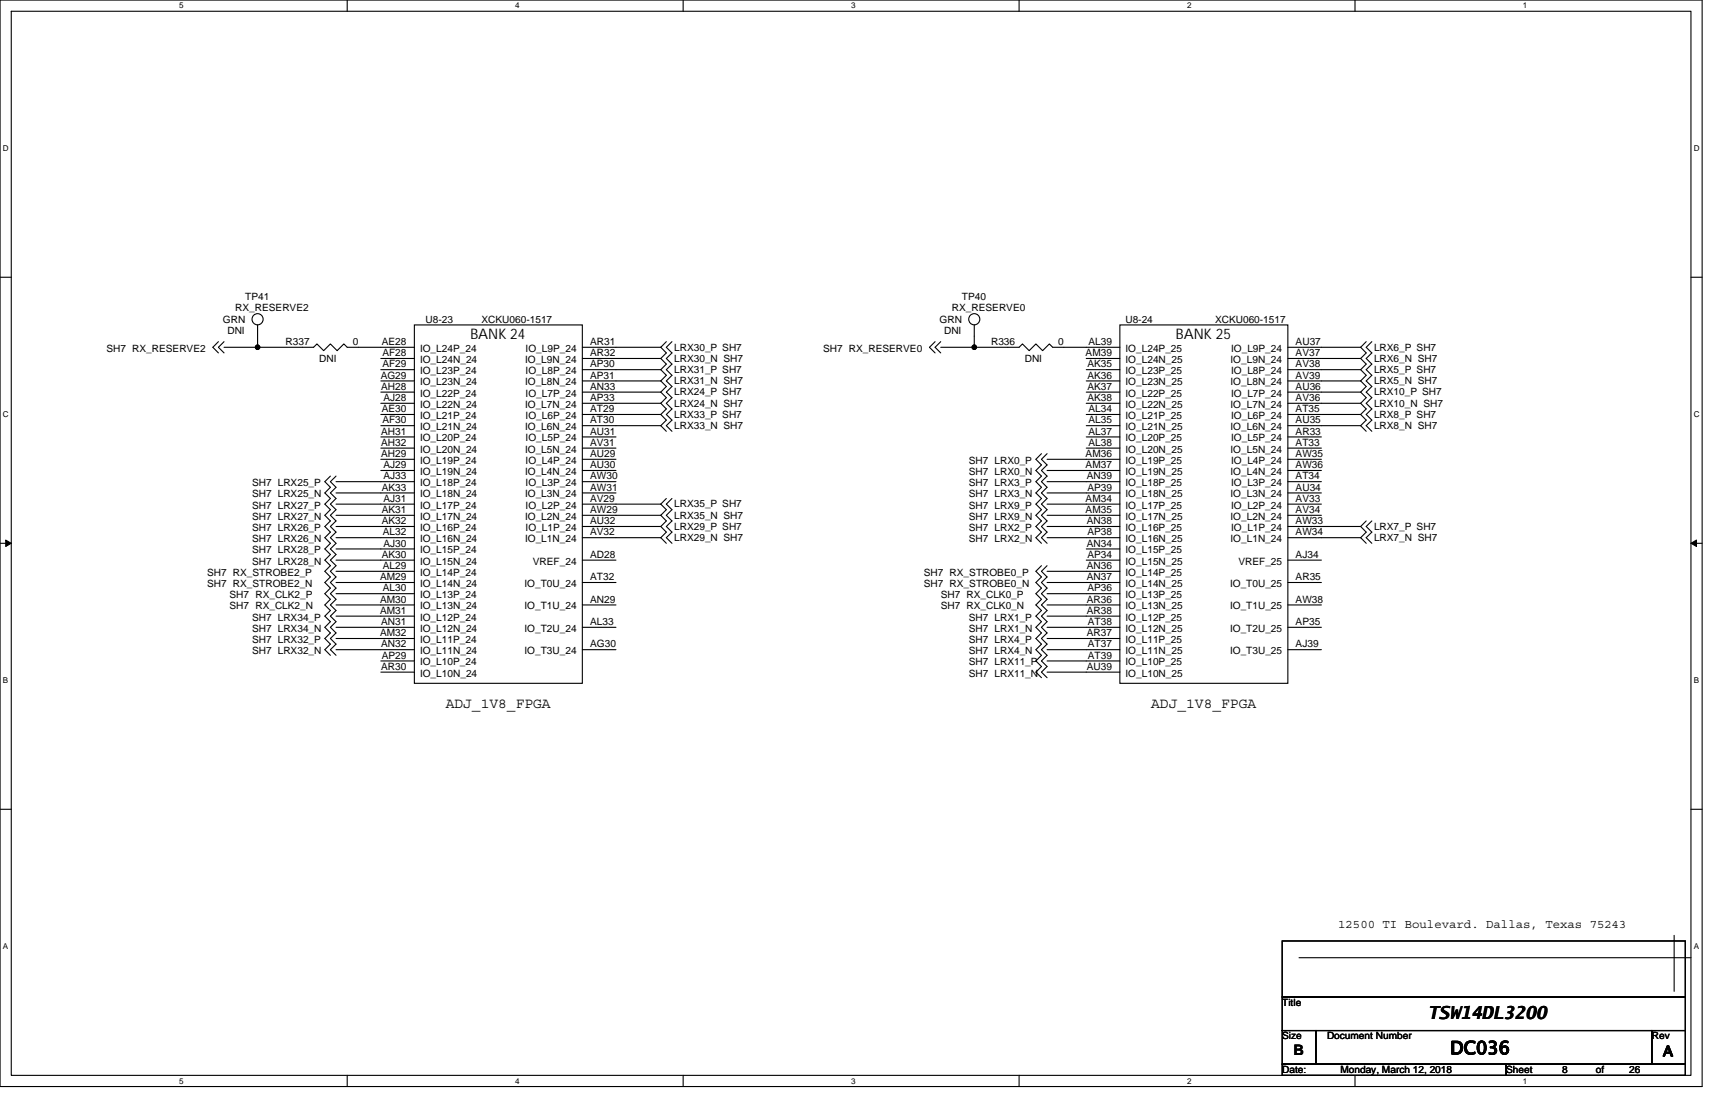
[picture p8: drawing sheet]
<svg xmlns="http://www.w3.org/2000/svg" width="432mm" height="279mm" viewBox="0 0 432 279" stroke-linecap="round" stroke-linejoin="round" font-family="sans-serif">
<defs><g id="words">
<g font-size="4.5">
<text x="359.5" y="256.5">TSW14DL3200</text>
<text x="365.1" y="265.3">DC036</text>
</g>
<g font-size="3.7">
<text x="118.4" y="85.4">BANK 24</text>
<text x="296.1" y="85.4">BANK 25</text>
<text x="112.2" y="178.3">ADJ_1V8_FPGA</text>
<text x="289.9" y="178.3">ADJ_1V8_FPGA</text>
<text x="325.6" y="265.6">B</text>
<text x="418.7" y="265.9">A</text>
</g>
<text font-size="3.1" x="336.9" y="233.7">12500 TI Boulevard. Dallas, Texas 75243</text>
<g font-size="2.5">
<text x="61.8" y="75.6">TP41</text>
<text x="242.2" y="75.6">TP40</text>
<text x="56.1" y="81.2">GRN</text>
<text x="59.2" y="78.4">RX_RESERVE2</text>
<text x="107.1" y="81.2">U8-23</text>
<text x="121.2" y="81.2">XCKU060-1517</text>
<text x="236.6" y="81.2">GRN</text>
<text x="239.7" y="78.4">RX_RESERVE0</text>
<text x="283.4" y="81.2">U8-24</text>
<text x="305.9" y="81.2">XCKU060-1517</text>
<text x="26.8" y="88.5">SH7 RX_RESERVE2</text>
<text x="57.3" y="84">DNI</text>
<text x="71.9" y="86.8">R337</text>
<text x="88.8" y="86.8">0</text>
<text x="96.1" y="86.8">AE28</text>
<text x="96.3" y="89.6">AF28</text>
<text x="105.7" y="88.6">IO_L24P_24</text>
<text x="132.3" y="88.6">IO_L9P_24</text>
<text x="148.6" y="86.8">AR31</text>
<text x="148.6" y="89.6">AR32</text>
<text x="169.7" y="88.2">LRX30_P SH7</text>
<text x="207.2" y="88.5">SH7 RX_RESERVE0</text>
<text x="237.7" y="84">DNI</text>
<text x="249.5" y="86.8">R336</text>
<text x="266.4" y="86.8">0</text>
<text x="273.3" y="89.6">AM39</text>
<text x="274" y="86.8">AL39</text>
<text x="283.4" y="88.6">IO_L24P_25</text>
<text x="310" y="88.6">IO_L9P_24</text>
<text x="326.2" y="86.8">AU37</text>
<text x="326.2" y="89.6">AV37</text>
<text x="345.9" y="88.2">LRX6_P SH7</text>
<text x="80.4" y="91.1">DNI</text>
<text x="95.9" y="95.3">AG29</text>
<text x="96.3" y="92.5">AF29</text>
<text x="105.7" y="91.4">IO_L24N_24</text>
<text x="105.7" y="94.2">IO_L23P_24</text>
<text x="132.2" y="91.4">IO_L9N_24</text>
<text x="132.3" y="94.2">IO_L8P_24</text>
<text x="148.6" y="92.5">AP30</text>
<text x="148.6" y="95.3">AP31</text>
<text x="169.7" y="91.1">LRX30_N SH7</text>
<text x="169.7" y="93.9">LRX31_P SH7</text>
<text x="258" y="91.1">DNI</text>
<text x="273.8" y="92.5">AK35</text>
<text x="273.8" y="95.3">AK36</text>
<text x="283.4" y="91.4">IO_L24N_25</text>
<text x="283.4" y="94.2">IO_L23P_25</text>
<text x="309.8" y="91.4">IO_L9N_24</text>
<text x="310" y="94.2">IO_L8P_24</text>
<text x="326.2" y="92.5">AV38</text>
<text x="326.2" y="95.3">AV39</text>
<text x="345.9" y="91.1">LRX6_N SH7</text>
<text x="345.9" y="93.9">LRX5_P SH7</text>
<text x="96" y="98.1">AH28</text>
<text x="96.6" y="100.9">AJ28</text>
<text x="105.7" y="97">IO_L23N_24</text>
<text x="105.7" y="99.8">IO_L22P_24</text>
<text x="132.2" y="97">IO_L8N_24</text>
<text x="132.3" y="99.8">IO_L7P_24</text>
<text x="148.6" y="98.1">AN33</text>
<text x="148.6" y="100.9">AP33</text>
<text x="169.7" y="99.5">LRX24_P SH7</text>
<text x="169.7" y="96.7">LRX31_N SH7</text>
<text x="273.8" y="98.1">AK37</text>
<text x="273.8" y="100.9">AK38</text>
<text x="283.4" y="97">IO_L23N_25</text>
<text x="283.4" y="99.8">IO_L22P_25</text>
<text x="309.8" y="97">IO_L8N_24</text>
<text x="310" y="99.8">IO_L7P_24</text>
<text x="326.2" y="98.1">AU36</text>
<text x="326.2" y="100.9">AV36</text>
<text x="345.9" y="99.5">LRX10_P SH7</text>
<text x="345.9" y="96.7">LRX5_N SH7</text>
<text x="96.1" y="103.7">AE30</text>
<text x="96.3" y="106.6">AF30</text>
<text x="105.7" y="102.7">IO_L22N_24</text>
<text x="105.7" y="105.5">IO_L21P_24</text>
<text x="132.2" y="102.7">IO_L7N_24</text>
<text x="132.3" y="105.5">IO_L6P_24</text>
<text x="148.6" y="103.7">AT29</text>
<text x="148.6" y="106.6">AT30</text>
<text x="169.7" y="102.3">LRX24_N SH7</text>
<text x="169.7" y="105.2">LRX33_P SH7</text>
<text x="169.7" y="108">LRX33_N SH7</text>
<text x="274" y="103.7">AL34</text>
<text x="274" y="106.6">AL35</text>
<text x="283.4" y="102.7">IO_L22N_25</text>
<text x="283.4" y="105.5">IO_L21P_25</text>
<text x="309.8" y="102.7">IO_L7N_24</text>
<text x="310" y="105.5">IO_L6P_24</text>
<text x="326.2" y="103.7">AT35</text>
<text x="326.2" y="106.6">AU35</text>
<text x="345.9" y="102.3">LRX10_N SH7</text>
<text x="345.9" y="105.2">LRX8_P SH7</text>
<text x="345.9" y="108">LRX8_N SH7</text>
<text x="96" y="109.4">AH31</text>
<text x="96" y="112.2">AH32</text>
<text x="105.7" y="108.3">IO_L21N_24</text>
<text x="105.7" y="111.1">IO_L20P_24</text>
<text x="105.7" y="113.9">IO_L20N_24</text>
<text x="132.2" y="108.3">IO_L6N_24</text>
<text x="132.2" y="113.9">IO_L5N_24</text>
<text x="132.3" y="111.1">IO_L5P_24</text>
<text x="148.6" y="109.4">AU31</text>
<text x="148.6" y="112.2">AV31</text>
<text x="274" y="109.4">AL37</text>
<text x="274" y="112.2">AL38</text>
<text x="283.4" y="108.3">IO_L21N_25</text>
<text x="283.4" y="111.1">IO_L20P_25</text>
<text x="283.4" y="113.9">IO_L20N_25</text>
<text x="309.8" y="108.3">IO_L6N_24</text>
<text x="309.8" y="113.9">IO_L5N_24</text>
<text x="310" y="111.1">IO_L5P_24</text>
<text x="326.2" y="109.4">AR33</text>
<text x="326.2" y="112.2">AT33</text>
<text x="96" y="115">AH29</text>
<text x="96.6" y="117.8">AJ29</text>
<text x="105.7" y="116.8">IO_L19P_24</text>
<text x="105.7" y="119.6">IO_L19N_24</text>
<text x="132.2" y="119.6">IO_L4N_24</text>
<text x="132.3" y="116.8">IO_L4P_24</text>
<text x="148.6" y="115">AU29</text>
<text x="148.6" y="117.8">AU30</text>
<text x="243.9" y="116.7">SH7 LRX0_P</text>
<text x="243.9" y="119.5">SH7 LRX0_N</text>
<text x="273.3" y="115">AM36</text>
<text x="273.3" y="117.8">AM37</text>
<text x="283.4" y="116.8">IO_L19P_25</text>
<text x="283.4" y="119.6">IO_L19N_25</text>
<text x="309.8" y="119.6">IO_L4N_24</text>
<text x="310" y="116.8">IO_L4P_24</text>
<text x="326.2" y="115">AW35</text>
<text x="326.2" y="117.8">AW36</text>
<text x="63.5" y="122.4">SH7 LRX25_P</text>
<text x="63.5" y="125.2">SH7 LRX25_N</text>
<text x="96.1" y="123.5">AK33</text>
<text x="96.6" y="120.7">AJ33</text>
<text x="105.7" y="122.4">IO_L18P_24</text>
<text x="105.7" y="125.2">IO_L18N_24</text>
<text x="132.2" y="125.2">IO_L3N_24</text>
<text x="132.3" y="122.4">IO_L3P_24</text>
<text x="148.6" y="120.7">AW30</text>
<text x="148.6" y="123.5">AW31</text>
<text x="243.9" y="122.4">SH7 LRX3_P</text>
<text x="243.9" y="125.2">SH7 LRX3_N</text>
<text x="273.6" y="120.7">AN39</text>
<text x="273.8" y="123.5">AP39</text>
<text x="283.4" y="122.4">IO_L18P_25</text>
<text x="283.4" y="125.2">IO_L18N_25</text>
<text x="309.8" y="125.2">IO_L3N_24</text>
<text x="310" y="122.4">IO_L3P_24</text>
<text x="326.2" y="120.7">AT34</text>
<text x="326.2" y="123.5">AU34</text>
<text x="63.5" y="128">SH7 LRX27_P</text>
<text x="63.5" y="130.8">SH7 LRX27_N</text>
<text x="96.1" y="129.1">AK31</text>
<text x="96.1" y="131.9">AK32</text>
<text x="96.6" y="126.3">AJ31</text>
<text x="105.7" y="128">IO_L17P_24</text>
<text x="105.7" y="130.9">IO_L17N_24</text>
<text x="132.2" y="130.9">IO_L2N_24</text>
<text x="132.3" y="128">IO_L2P_24</text>
<text x="148.6" y="126.3">AV29</text>
<text x="148.6" y="129.1">AW29</text>
<text x="148.6" y="131.9">AU32</text>
<text x="169.7" y="127.7">LRX35_P SH7</text>
<text x="169.7" y="130.5">LRX35_N SH7</text>
<text x="243.9" y="128">SH7 LRX9_P</text>
<text x="243.9" y="130.8">SH7 LRX9_N</text>
<text x="273.3" y="126.3">AM34</text>
<text x="273.3" y="129.1">AM35</text>
<text x="273.6" y="131.9">AN38</text>
<text x="283.4" y="128">IO_L17P_25</text>
<text x="283.4" y="130.9">IO_L17N_25</text>
<text x="309.8" y="130.9">IO_L2N_24</text>
<text x="310" y="128">IO_L2P_24</text>
<text x="326.2" y="126.3">AV33</text>
<text x="326.2" y="129.1">AV34</text>
<text x="326.2" y="131.9">AW33</text>
<text x="63.5" y="133.6">SH7 LRX26_P</text>
<text x="63.5" y="136.5">SH7 LRX26_N</text>
<text x="96.4" y="134.7">AL32</text>
<text x="96.6" y="137.6">AJ30</text>
<text x="105.7" y="133.7">IO_L16P_24</text>
<text x="105.7" y="136.5">IO_L16N_24</text>
<text x="132.2" y="136.5">IO_L1N_24</text>
<text x="132.3" y="133.7">IO_L1P_24</text>
<text x="148.6" y="134.7">AV32</text>
<text x="169.7" y="133.4">LRX29_P SH7</text>
<text x="169.7" y="136.2">LRX29_N SH7</text>
<text x="243.9" y="133.6">SH7 LRX2_P</text>
<text x="243.9" y="136.5">SH7 LRX2_N</text>
<text x="273.6" y="137.6">AN34</text>
<text x="273.8" y="134.7">AP38</text>
<text x="283.4" y="133.7">IO_L16P_25</text>
<text x="283.4" y="136.5">IO_L16N_25</text>
<text x="309.8" y="136.5">IO_L1N_24</text>
<text x="310" y="133.7">IO_L1P_24</text>
<text x="326.2" y="134.7">AW34</text>
<text x="345.9" y="133.4">LRX7_P SH7</text>
<text x="345.9" y="136.2">LRX7_N SH7</text>
<text x="63.5" y="139.3">SH7 LRX28_P</text>
<text x="63.5" y="142.1">SH7 LRX28_N</text>
<text x="96.1" y="140.4">AK30</text>
<text x="96.4" y="143.2">AL29</text>
<text x="105.7" y="139.3">IO_L15P_24</text>
<text x="105.7" y="142.1">IO_L15N_24</text>
<text x="134.2" y="142.1">VREF_24</text>
<text x="148.6" y="140.4">AD28</text>
<text x="273.6" y="143.2">AN36</text>
<text x="273.8" y="140.4">AP34</text>
<text x="283.4" y="139.3">IO_L15P_25</text>
<text x="283.4" y="142.1">IO_L15N_25</text>
<text x="311.8" y="142.1">VREF_25</text>
<text x="326.2" y="140.4">AJ34</text>
<text x="52.2" y="144.9">SH7 RX_STROBE2_P</text>
<text x="52.2" y="147.7">SH7 RX_STROBE2_N</text>
<text x="95.7" y="146">AM29</text>
<text x="96.4" y="148.8">AL30</text>
<text x="105.7" y="144.9">IO_L14P_24</text>
<text x="105.7" y="147.8">IO_L14N_24</text>
<text x="132.1" y="147.8">IO_T0U_24</text>
<text x="148.6" y="146">AT32</text>
<text x="232.6" y="144.9">SH7 RX_STROBE0_P</text>
<text x="232.6" y="147.7">SH7 RX_STROBE0_N</text>
<text x="273.6" y="146">AN37</text>
<text x="273.8" y="148.8">AP36</text>
<text x="283.4" y="144.9">IO_L14P_25</text>
<text x="283.4" y="147.8">IO_L14N_25</text>
<text x="309.7" y="147.8">IO_T0U_25</text>
<text x="326.2" y="146">AR35</text>
<text x="57.8" y="150.6">SH7 RX_CLK2_P</text>
<text x="57.8" y="153.4">SH7 RX_CLK2_N</text>
<text x="95.7" y="151.7">AM30</text>
<text x="95.7" y="154.5">AM31</text>
<text x="105.7" y="150.6">IO_L13P_24</text>
<text x="105.7" y="153.4">IO_L13N_24</text>
<text x="132.1" y="153.4">IO_T1U_24</text>
<text x="148.6" y="151.7">AN29</text>
<text x="236.9" y="150.6">SH7 RX_CLK0_P</text>
<text x="236.9" y="153.4">SH7 RX_CLK0_N</text>
<text x="273.6" y="151.7">AR36</text>
<text x="273.6" y="154.5">AR38</text>
<text x="283.4" y="150.6">IO_L13P_25</text>
<text x="283.4" y="153.4">IO_L13N_25</text>
<text x="309.7" y="153.4">IO_T1U_25</text>
<text x="326.2" y="151.7">AW38</text>
<text x="63.5" y="156.2">SH7 LRX34_P</text>
<text x="63.5" y="159">SH7 LRX34_N</text>
<text x="63.5" y="161.8">SH7 LRX32_P</text>
<text x="95.7" y="160.1">AM32</text>
<text x="96" y="157.3">AN31</text>
<text x="105.7" y="156.2">IO_L12P_24</text>
<text x="105.7" y="159">IO_L12N_24</text>
<text x="105.7" y="161.9">IO_L11P_24</text>
<text x="132.1" y="159">IO_T2U_24</text>
<text x="148.6" y="157.3">AL33</text>
<text x="243.9" y="156.2">SH7 LRX1_P</text>
<text x="243.9" y="159">SH7 LRX1_N</text>
<text x="243.9" y="161.8">SH7 LRX4_P</text>
<text x="273.6" y="160.1">AR37</text>
<text x="273.9" y="157.3">AT38</text>
<text x="283.4" y="156.2">IO_L12P_25</text>
<text x="283.4" y="159">IO_L12N_25</text>
<text x="283.4" y="161.9">IO_L11P_25</text>
<text x="309.7" y="159">IO_T2U_25</text>
<text x="326.2" y="157.3">AP35</text>
<text x="63.5" y="164.7">SH7 LRX32_N</text>
<text x="96" y="162.9">AN32</text>
<text x="96.1" y="165.8">AP29</text>
<text x="105.7" y="164.7">IO_L11N_24</text>
<text x="105.7" y="167.5">IO_L10P_24</text>
<text x="132.1" y="164.7">IO_T3U_24</text>
<text x="148.6" y="162.9">AG30</text>
<text x="243.9" y="164.7">SH7 LRX4_N</text>
<text x="243.9" y="167.5">SH7 LRX11_P</text>
<text x="273.9" y="162.9">AT37</text>
<text x="273.9" y="165.8">AT39</text>
<text x="283.4" y="164.7">IO_L11N_25</text>
<text x="283.4" y="167.5">IO_L10P_25</text>
<text x="309.7" y="164.7">IO_T3U_25</text>
<text x="326.2" y="162.9">AJ39</text>
<text x="96" y="168.6">AR30</text>
<text x="105.7" y="170.3">IO_L10N_24</text>
<text x="243.9" y="170.3">SH7 LRX11_N</text>
<text x="273.6" y="168.6">AU39</text>
<text x="283.4" y="170.3">IO_L10N_25</text>
<text x="322.8" y="253.2">Title</text>
<text x="322.8" y="261.6">Size</text>
<text x="334.1" y="261.6">Document Number</text>
<text x="415.9" y="261.6">Rev</text>
<text x="322.8" y="270.1">Date:</text>
<text x="337.5" y="270.1">Monday, March 12, 2018</text>
<text x="379.2" y="270.1">Sheet</text>
<text x="393.3" y="270.1">8</text>
<text x="401.8" y="270.1">of</text>
<text x="410.2" y="270.1">26</text>
</g>
<g font-size="2">
<text x="45.1" y="2.1">5</text>
<text x="129.7" y="2.1">4</text>
<text x="214.3" y="2.1">3</text>
<text x="298.9" y="2.1">2</text>
<text x="383.5" y="2.1">1</text>
<text x=".7" y="38.1">D</text>
<text x="426.5" y="38.1">D</text>
<text x=".7" y="105.1">C</text>
<text x="426.5" y="105.1">C</text>
<text x=".7" y="172">B</text>
<text x="426.5" y="172">B</text>
<text x=".7" y="239">A</text>
<text x="426.5" y="239">A</text>
<text x="45.1" y="272.8">5</text>
<text x="129.7" y="272.8">4</text>
<text x="214.3" y="272.8">3</text>
<text x="298.9" y="272.8">2</text>
<text x="383.5" y="272.8">1</text>
</g>
</g></defs>
<path d="M0 0h428.6v273.5h-428.6zM2.8 2.8h422.9v267.9h-422.9z" fill="none" stroke="#000" stroke-width=".28"/>
<g fill="#fff">
<path d="M45.1 .3h1.1v2.3h-1.1z"/>
<path d="M45.1 271h1.1v2.2h-1.1z"/>
</g>
<path d="M87.4 0v2.8M87.4 270.7v2.8" fill="none" stroke="#000" stroke-width=".28"/>
<g fill="#fff">
<path d="M129.7 .3h1.1v2.3h-1.1z"/>
<path d="M129.7 271h1.1v2.2h-1.1z"/>
</g>
<path d="M172 0v2.8M172 270.7v2.8" fill="none" stroke="#000" stroke-width=".28"/>
<g fill="#fff">
<path d="M214.3 .3h1.1v2.3h-1.1z"/>
<path d="M214.3 271h1.1v2.2h-1.1z"/>
</g>
<path d="M256.6 0v2.8M256.6 270.7v2.8" fill="none" stroke="#000" stroke-width=".28"/>
<g fill="#fff">
<path d="M298.9 .3h1.1v2.3h-1.1z"/>
<path d="M298.9 271h1.1v2.2h-1.1z"/>
</g>
<path d="M341.2 0v2.8M341.2 270.7v2.8" fill="none" stroke="#000" stroke-width=".28"/>
<g fill="#fff">
<path d="M383.5 .3h1.1v2.3h-1.1z"/>
<path d="M383.5 271h1.1v2.2h-1.1z"/>
<path d="M.7 36.3h1.5v2.3h-1.5z"/>
<path d="M426.5 36.3h1.4v2.3h-1.4z"/>
<path d="M.7 103.3h1.5v2.2h-1.5z"/>
<path d="M426.5 103.3h1.4v2.2h-1.4z"/>
</g>
<path d="M0 69.8h2.8M425.7 69.8h2.9" fill="none" stroke="#000" stroke-width=".28"/>
<g fill="#fff">
<path d="M.7 170.2h1.4v2.3h-1.4z"/>
<path d="M426.5 170.2h1.3v2.3h-1.3z"/>
</g>
<path d="M0 136.8h2.8M425.7 136.8h2.9" fill="none" stroke="#000" stroke-width=".28"/>
<path d="M1.4 135.9l1.4 .9-1.4 .8zM425.7 136.8l1.4-.9v1.7z" fill="#000" stroke="#000" stroke-width=".25"/>
<g fill="#fff">
<path d="M.7 237.2h1.4v2.2h-1.4z"/>
<path d="M426.4 237.2h1.4v2.2h-1.4z"/>
</g>
<g fill="none" stroke="#000" stroke-width=".28">
<path d="M55 86l-1.4 1.4 1.4 1.4M56.4 87.4h8.5M56.4 86l-1.4 1.4 1.4 1.4M64.9 81.8v5.6h14.1l.8-.8 1.7 1.7 1.7-1.7 1.7 1.7 1.7-1.7 .8 .8h16.9M95.9 90.2h8.4M95.9 93h8.4M95.9 95.9h8.4M95.9 98.7h8.4M104.3 81.8h42.3v90.2h-42.3zM146.6 87.4h19.8M146.6 90.2h19.8M146.6 93h19.8"/>
<path d="M146.6 95.9h19.8M146.6 98.7h19.8M166.4 87.4l1.4 1.4-1.4 1.4M166.4 90.2l1.4 1.5-1.4 1.3M166.4 93l1.4 1.5-1.4 1.4M166.4 95.9l1.4 1.4-1.4 1.4M166.4 98.7l1.4 1.4-1.4 1.4M167.8 86l-1.4 1.4M169.2 86l-1.4 1.4 1.4 1.4-1.4 1.4 1.4 1.5-1.4 1.3 1.4 1.5-1.4 1.4 1.4 1.4-1.4 1.4 1.4 1.4-1.4 1.4 1.4 1.4-1.4 1.4 1.4 1.4-1.4 1.4 1.4 1.5M235.4 86l-1.4 1.4 1.4 1.4M236.9 86l-1.5 1.4 1.5 1.4M236.9 87.4h8.4"/>
<path d="M245.3 81.8v5.6h11.3l.8-.8 1.7 1.7 1.7-1.7 1.7 1.7 1.7-1.7 .8 .8h17M273.5 90.2h8.5M273.5 93h8.5M273.5 95.9h8.5M273.5 98.7h8.5M282 81.8h42.3v90.2h-42.3zM324.3 87.4h18.3M324.3 90.2h18.3M324.3 93h18.3M324.3 98.7h18.3M324.3 95.9h18.3M342.6 87.4l1.4 1.4-1.4 1.4"/>
<path d="M342.6 90.2l1.4 1.5-1.4 1.3M342.6 93l1.4 1.5-1.4 1.4M342.6 95.9l1.4 1.4-1.4 1.4M342.6 98.7l1.4 1.4-1.4 1.4M344 86l-1.4 1.4M345.4 86l-1.4 1.4 1.4 1.4-1.4 1.4 1.4 1.5-1.4 1.3 1.4 1.5-1.4 1.4 1.4 1.4-1.4 1.4 1.4 1.4-1.4 1.4 1.4 1.4-1.4 1.4 1.4 1.4-1.4 1.4 1.4 1.5M83.2 119.8l-1.4 1.4 1.4 1.5-1.4 1.4 1.4 1.4-1.4 1.4 1.4 1.4-1.4 1.4 1.4 1.4-1.4 1.4 1.4 1.4-1.4 1.4 1.4 1.5-1.4 1.4 1.4 1.4-1.4 1.4 1.4 1.4-1.4 1.4 1.4 1.4-1.4 1.4 1.4 1.4-1.4 1.4 1.4 1.5-1.4 1.4 1.4 1.4-1.4 1.4 1.4 1.4-1.4 1.4 1.4 1.4-1.4 1.4 1.4 1.4-1.4 1.4 1.4 1.5M84.6 119.8l-1.4 1.4 1.4 1.5-1.4 1.4 1.4 1.4-1.4 1.4 1.4 1.4-1.4 1.4 1.4 1.4-1.4 1.4 1.4 1.4-1.4 1.4 1.4 1.5-1.4 1.4 1.4 1.4-1.4 1.4 1.4 1.4-1.4 1.4 1.4 1.4-1.4 1.4 1.4 1.4-1.4 1.4 1.4 1.5-1.4 1.4 1.4 1.4-1.4 1.4 1.4 1.4-1.4 1.4 1.4 1.4-1.4 1.4 1.4 1.4-1.4 1.4 1.4 1.5M95.9 101.5h8.4M95.9 104.3h8.4M95.9 107.1h8.4M95.9 110h8.4"/>
<path d="M95.9 112.8h8.4M95.9 115.6h8.4M95.9 118.4h8.4M146.6 101.5h19.8M146.6 104.3h19.8M146.6 107.1h19.8M146.6 110h8.5M146.6 112.8h8.5M146.6 115.6h8.5M146.6 118.4h8.5M166.4 101.5l1.4 1.4-1.4 1.4M166.4 104.3l1.4 1.4-1.4 1.4"/>
<path d="M166.4 107.1l1.4 1.5M262.2 114.2l-1.4 1.4 1.4 1.4-1.4 1.4 1.4 1.4-1.4 1.4 1.4 1.5-1.4 1.4 1.4 1.4-1.4 1.4 1.4 1.4-1.4 1.4 1.4 1.4-1.4 1.4 1.4 1.4-1.4 1.4 1.4 1.5M263.6 115.6h18.4M263.6 118.4h18.4M263.6 114.2l-1.4 1.4 1.4 1.4-1.4 1.4 1.4 1.4-1.4 1.4 1.4 1.5-1.4 1.4 1.4 1.4-1.4 1.4 1.4 1.4-1.4 1.4 1.4 1.4-1.4 1.4 1.4 1.4-1.4 1.4 1.4 1.5M273.5 101.5h8.5M273.5 104.3h8.5M273.5 107.1h8.5M273.5 110h8.5M273.5 112.8h8.5M324.3 101.5h18.3M324.3 104.3h18.3"/>
<path d="M324.3 107.1h18.3M324.3 110h8.4M324.3 112.8h8.4M324.3 115.6h8.4M324.3 118.4h8.4M342.6 101.5l1.4 1.4-1.4 1.4M342.6 104.3l1.4 1.4-1.4 1.4M342.6 107.1l1.4 1.5M84.6 121.2h19.7M84.6 124.1h19.7M84.6 126.9h19.7M104.3 129.7h-19.7"/>
<path d="M104.3 132.5h-19.7M104.3 135.3h-19.7M104.3 138.2h-19.7M146.6 126.9h19.8M146.6 129.7h19.8M146.6 132.5h19.8M146.6 135.3h19.8M146.6 121.2h8.5M146.6 124.1h8.5M166.4 126.9l1.4 1.4-1.4 1.4M166.4 129.7l1.4 1.4-1.4 1.4M166.4 132.5l1.4 1.4-1.4 1.4"/>
<path d="M166.4 135.3l1.4 1.5M167.8 125.5l-1.4 1.4M169.2 125.5l-1.4 1.4 1.4 1.4-1.4 1.4 1.4 1.4-1.4 1.4 1.4 1.4-1.4 1.4 1.4 1.5M273.5 138.2h8.5M282 121.2h-18.4M282 124.1h-18.4M282 126.9h-18.4M282 129.7h-18.4M282 132.5h-18.4M282 135.3h-18.4M324.3 132.5h18.3M324.3 135.3h18.3"/>
<path d="M324.3 121.2h8.4M324.3 124.1h8.4M324.3 126.9h8.4M324.3 129.7h8.4M342.6 132.5l1.4 1.4-1.4 1.4M342.6 135.3l1.4 1.5M344 131.1l-1.4 1.4M345.4 131.1l-1.4 1.4 1.4 1.4-1.4 1.4 1.4 1.5M104.3 141h-19.7M104.3 143.8h-19.7M104.3 146.6h-19.7M104.3 149.4h-19.7"/>
<path d="M104.3 152.3h-19.7M104.3 155.1h-19.7M104.3 157.9h-19.7M146.6 141h8.5M146.6 146.6h8.5M146.6 157.9h8.5M146.6 152.3h8.5M262.2 142.4l-1.4 1.4 1.4 1.4-1.4 1.4 1.4 1.4-1.4 1.4 1.4 1.5-1.4 1.4 1.4 1.4-1.4 1.4 1.4 1.4-1.4 1.4 1.4 1.4-1.4 1.4 1.4 1.4-1.4 1.4 1.4 1.5-1.4 1.4 1.4 1.4-1.4 1.4 1.4 1.4M263.6 142.4l-1.4 1.4 1.4 1.4-1.4 1.4 1.4 1.4-1.4 1.4 1.4 1.5-1.4 1.4 1.4 1.4-1.4 1.4 1.4 1.4-1.4 1.4 1.4 1.4-1.4 1.4 1.4 1.4-1.4 1.4 1.4 1.5-1.4 1.4 1.4 1.4-1.4 1.4 1.4 1.4M273.5 141h8.5M282 143.8h-18.4M282 146.6h-18.4"/>
<path d="M282 149.4h-18.4M282 152.3h-18.4M282 155.1h-18.4M282 157.9h-18.4M324.3 141h8.4M324.3 146.6h8.4M324.3 157.9h8.4M324.3 152.3h8.4M95.9 166.4h8.4M95.9 169.2h8.4M104.3 160.7h-19.7M104.3 163.5h-19.7"/>
<path d="M146.6 163.5h8.5M282 160.7h-18.4M282 163.5h-18.4M282 166.4h-18.4M282 169.2h-18.4M324.3 163.5h8.4M0 203.7h2.8M425.7 203.7h2.9M322.8 236.9h101.5v14.1h-101.5zM421.5 235.4v14.1M322.8 251h101.5v8.4h-101.5zM322.8 259.4h8.5v8.5h-8.5z"/>
<path d="M327.1 241.1h98.6M331.3 259.4h84.6v8.5h-84.6zM415.9 259.4h8.4v8.5h-8.4zM322.8 267.9h56.4v2.8h-56.4zM379.2 267.9h45.1v2.8h-45.1z"/>
<circle cx="64.8" cy="80.4" r="1.4"/>
<circle cx="245.3" cy="80.4" r="1.4"/>
</g>
<g fill="#000" stroke="#000" stroke-width=".28">
<circle cx="64.8" cy="87.4" r=".56"/>
<circle cx="245.3" cy="87.4" r=".56"/>
</g>
<use href="#words"/>
</svg>
